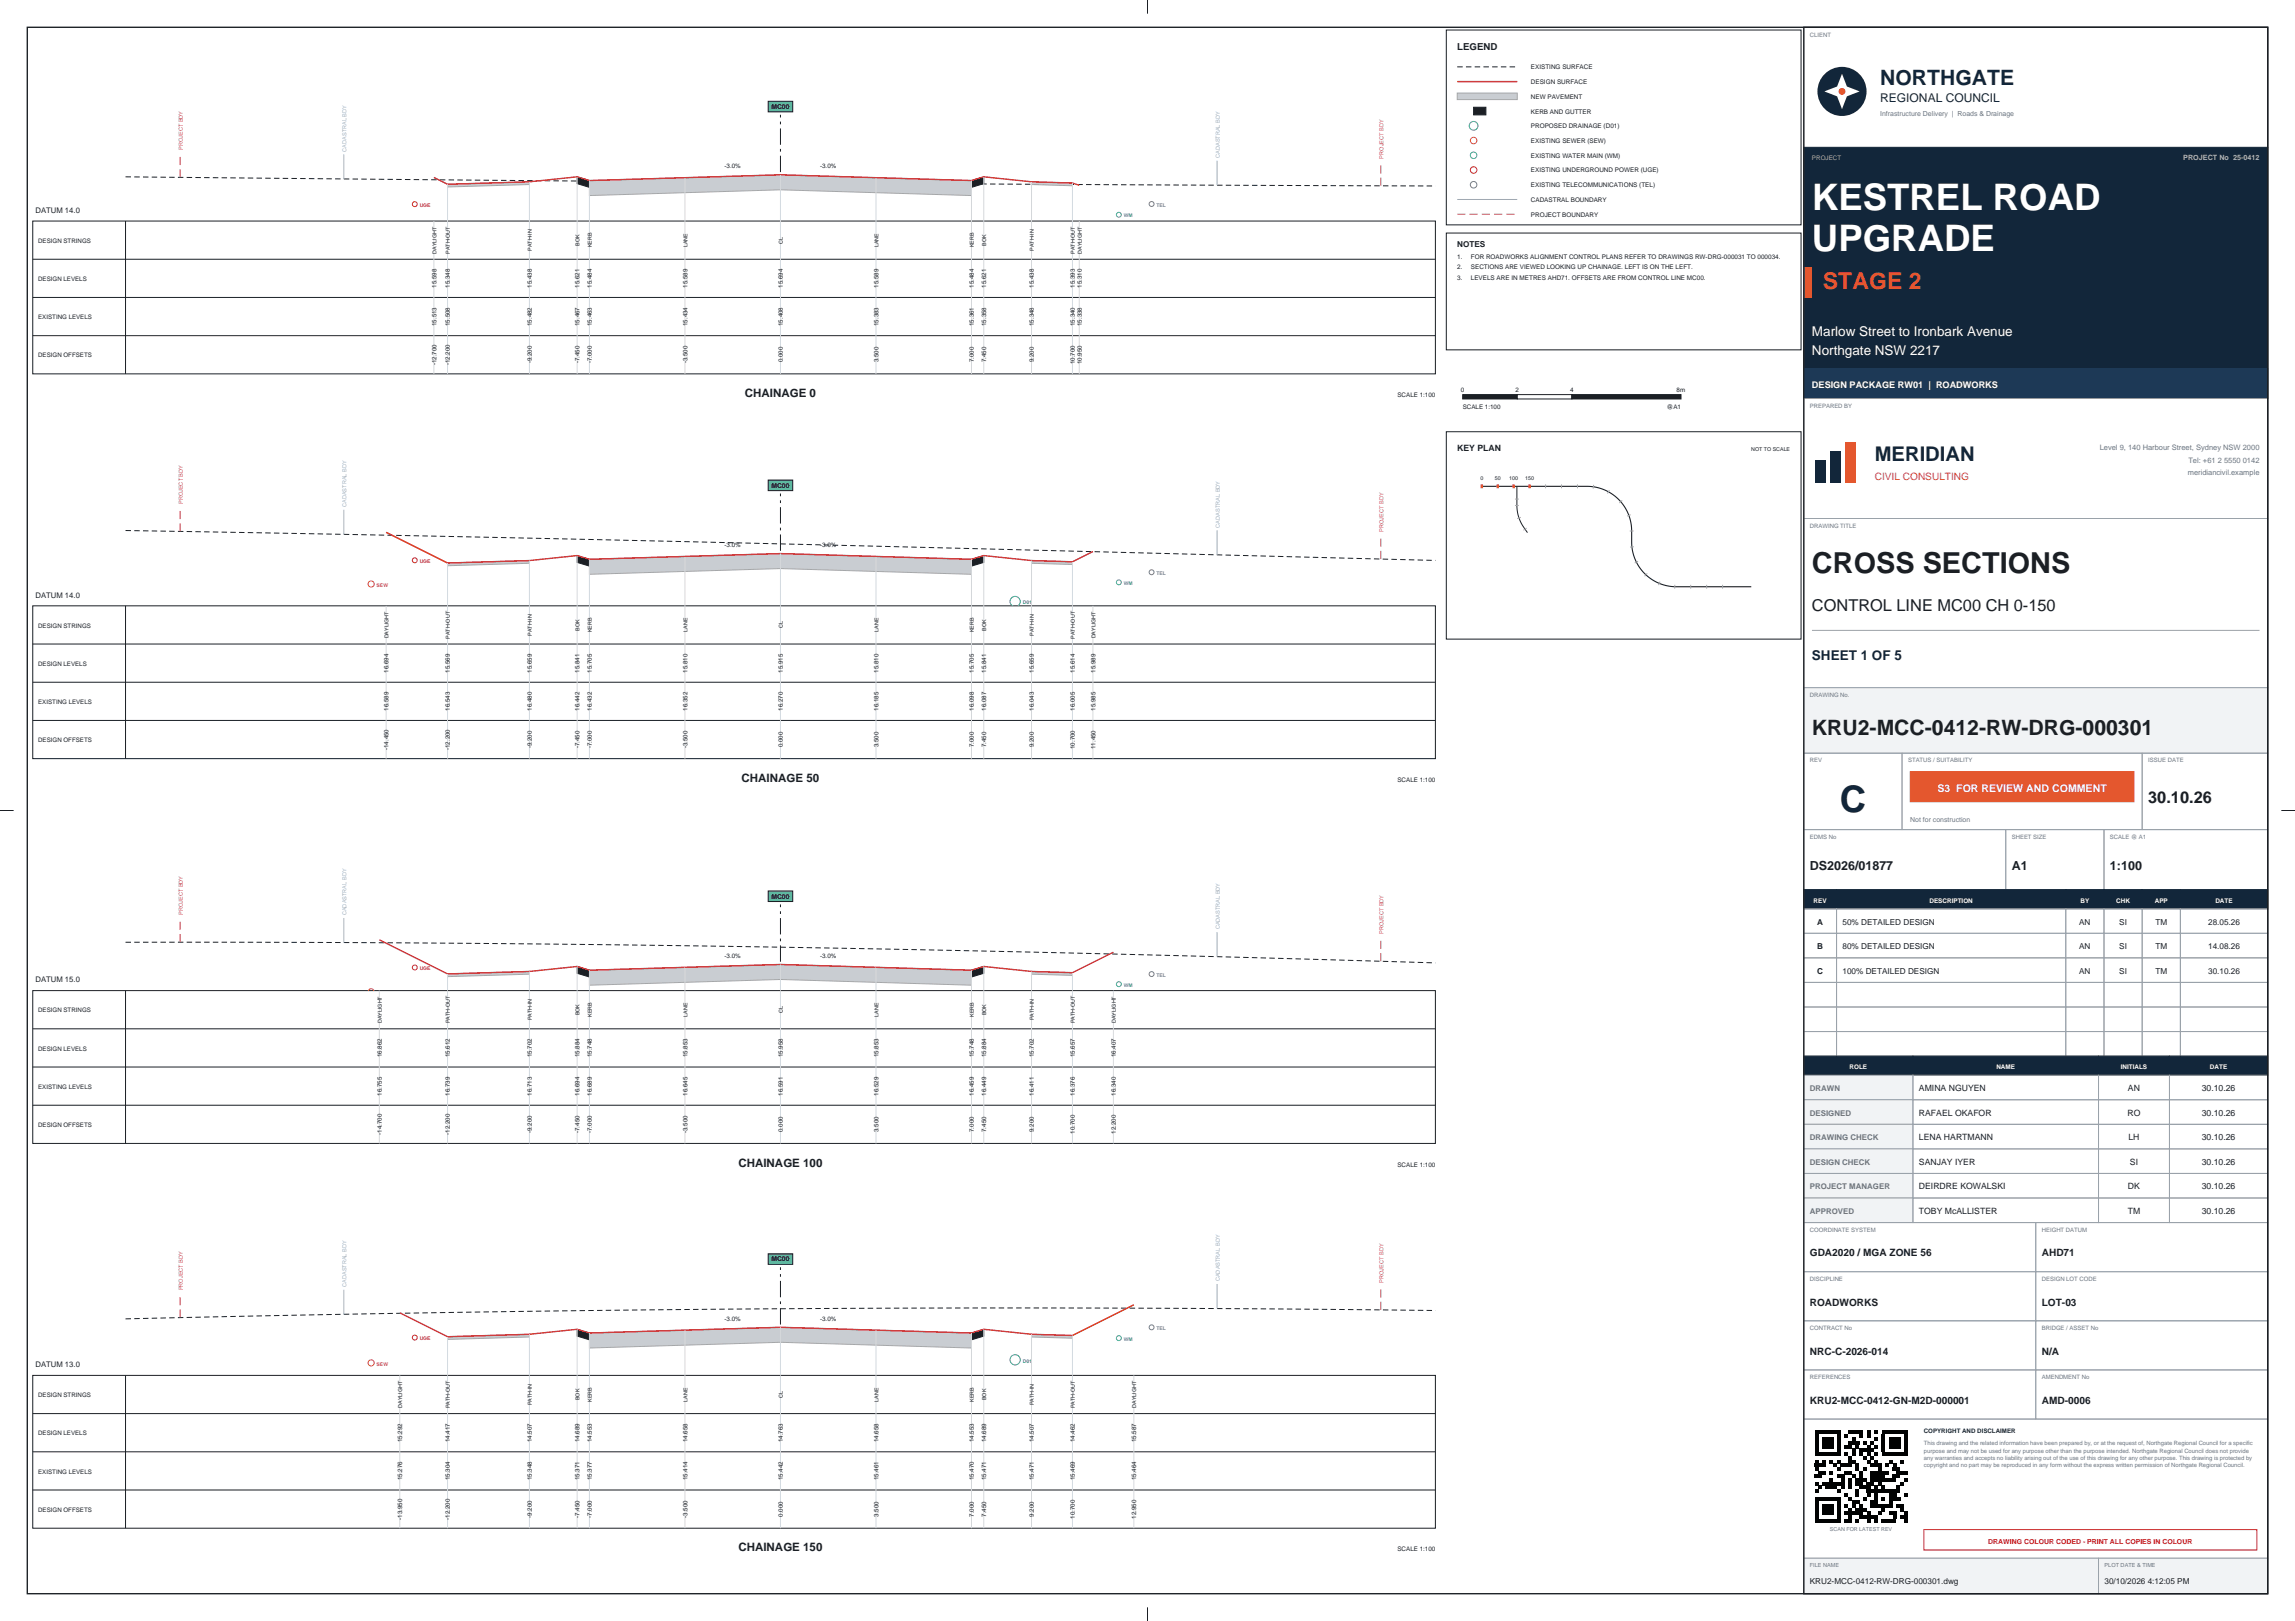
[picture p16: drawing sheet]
<svg xmlns="http://www.w3.org/2000/svg" width="841mm" height="594mm" viewBox="0 0 841 594" stroke-linecap="round" stroke-linejoin="round" font-family="sans-serif">
<defs><g id="words">
<g font-size="13.4" fill="#fff">
<text x="664" y="77">KESTREL ROAD</text>
<text x="664" y="92">UPGRADE</text>
</g>
<text font-size="13.4" fill="#12263a" x="674.2" y="297.5">C</text>
<text font-size="10.6" fill="#1b1f24" x="664" y="210">CROSS SECTIONS</text>
<text font-size="8.5" fill="#e4572e" x="668" y="106">STAGE 2</text>
<text font-size="7.8" fill="#12263a" x="689" y="31.3">NORTHGATE</text>
<text font-size="7.8" fill="#1b1f24" x="664" y="269.5">KRU2-MCC-0412-RW-DRG-000301</text>
<text font-size="7.4" fill="#12263a" x="687" y="169">MERIDIAN</text>
<g font-size="6" fill="#1b1f24">
<text x="664" y="224">CONTROL LINE MC00 CH 0-150</text>
<text x="787.2" y="294.2">30.10.26</text>
</g>
<g font-size="4.9" fill="#fff">
<text x="664" y="123">Marlow Street to Ironbark Avenue</text>
<text x="664" y="130">Northgate NSW 2217</text>
</g>
<text font-size="4.9" fill="#12263a" x="664" y="242">SHEET 1 OF 5</text>
<g font-size="4.6" fill="#1b1f24">
<text x="663.2" y="318.7">DS2026/01877</text>
<text x="737.2" y="318.7">A1</text>
<text x="773.2" y="318.7">1:100</text>
</g>
<text font-size="4.4" fill="#12263a" x="689" y="37.3">REGIONAL COUNCIL</text>
<g font-size="4.2" fill="#1b1f24">
<text x="272.9" y="145.5">CHAINAGE 0</text>
<text x="271.8" y="286.5">CHAINAGE 50</text>
<text x="270.6" y="427.5">CHAINAGE 100</text>
<text x="270.6" y="568.5">CHAINAGE 150</text>
</g>
<text font-size="3.9" fill="#fff" x="710" y="290.3">S3 FOR REVIEW AND COMMENT</text>
<text font-size="3.7" fill="#e4572e" x="687" y="176">CIVIL CONSULTING</text>
<g font-size="3.7" fill="#1b1f24">
<text x="663.2" y="460.4">GDA2020 / MGA ZONE 56</text>
<text x="748.2" y="460.4">AHD71</text>
<text x="663.2" y="478.4">ROADWORKS</text>
<text x="748.2" y="478.4">LOT-03</text>
<text x="663.2" y="496.4">NRC-C-2026-014</text>
<text x="748.2" y="496.4">N/A</text>
<text x="663.2" y="514.4">KRU2-MCC-0412-GN-M2D-000001</text>
<text x="748.2" y="514.4">AMD-0006</text>
</g>
<text font-size="3.5" fill="#1b1f24" x="534" y="18.5">LEGEND</text>
<text font-size="3.4" fill="#fff" x="664" y="142.1">DESIGN PACKAGE RW01 | ROADWORKS</text>
<g font-size="3.2" fill="#1b1f24">
<text x="534" y="165.2">KEY PLAN</text>
<text x="703.2" y="399.8">AMINA NGUYEN</text>
<text x="779.8" y="399.8">AN</text>
<text x="806.8" y="399.8">30.10.26</text>
<text x="703.2" y="408.8">RAFAEL OKAFOR</text>
<text x="779.6" y="408.8">RO</text>
<text x="806.8" y="408.8">30.10.26</text>
<text x="703.2" y="417.8">LENA HARTMANN</text>
<text x="780" y="417.8">LH</text>
<text x="806.8" y="417.8">30.10.26</text>
<text x="703.2" y="426.8">SANJAY IYER</text>
<text x="780.5" y="426.8">SI</text>
<text x="806.8" y="426.8">30.10.26</text>
<text x="703.2" y="435.8">DEIRDRE KOWALSKI</text>
<text x="779.8" y="435.8">DK</text>
<text x="806.8" y="435.8">30.10.26</text>
<text x="703.2" y="444.8">TOBY McALLISTER</text>
<text x="779.7" y="444.8">TM</text>
<text x="806.8" y="444.8">30.10.26</text>
</g>
<g font-size="3" fill="#1b1f24">
<text x="534" y="90.4">NOTES</text>
<text x="665.9" y="338.8">A</text>
<text x="675.2" y="338.8">50% DETAILED DESIGN</text>
<text x="761.9" y="338.8">AN</text>
<text x="776.6" y="338.8">SI</text>
<text x="789.8" y="338.8">TM</text>
<text x="809.2" y="338.8">28.05.26</text>
<text x="665.9" y="347.8">B</text>
<text x="675.2" y="347.8">80% DETAILED DESIGN</text>
<text x="761.9" y="347.8">AN</text>
<text x="776.6" y="347.8">SI</text>
<text x="789.8" y="347.8">TM</text>
<text x="809.2" y="347.8">14.08.26</text>
<text x="665.9" y="356.8">C</text>
<text x="675.2" y="356.8">100% DETAILED DESIGN</text>
<text x="761.9" y="356.8">AN</text>
<text x="776.6" y="356.8">SI</text>
<text x="789.8" y="356.8">TM</text>
<text x="809.2" y="356.8">30.10.26</text>
<text x="663.2" y="580.4">KRU2-MCC-0412-RW-DRG-000301.dwg</text>
<text x="771.2" y="580.4">30/10/2026 4:12:05 PM</text>
</g>
<g font-size="2.9" fill="#6b7480">
<text x="663.2" y="399.8">DRAWN</text>
<text x="663.2" y="408.8">DESIGNED</text>
<text x="663.2" y="417.8">DRAWING CHECK</text>
<text x="663.2" y="426.8">DESIGN CHECK</text>
<text x="663.2" y="435.8">PROJECT MANAGER</text>
<text x="663.2" y="444.8">APPROVED</text>
</g>
<g font-size="2.8" fill="#1b1f24">
<text x="13" y="78">DATUM 14.0</text>
<text x="13" y="219">DATUM 14.0</text>
<text x="13" y="360">DATUM 15.0</text>
<text x="13" y="501">DATUM 13.0</text>
</g>
<g font-size="2.8" fill="#6b7480">
<text x="769.4" y="165">Level 9, 140 Harbour Street, Sydney NSW 2000</text>
<text x="801.9" y="169.6">Tel: +61 2 5550 0142</text>
<text x="801.7" y="174.2">meridiancivil.example</text>
</g>
<text font-size="2.6" fill="#9fb3c8" x="800.1" y="58.5">PROJECT No 25-0412</text>
<g font-size="2.5" fill="#1b1f24">
<text x="282.7" y="39.9">MC00</text>
<text x="282.7" y="178.7">MC00</text>
<text x="282.7" y="329.3">MC00</text>
<text x="282.7" y="462.2">MC00</text>
</g>
<g font-size="2.5" fill="#6b7480">
<text x="689" y="42.5">Infrastructure Delivery | Roads &amp; Drainage</text>
<text x="700" y="301.2">Not for construction</text>
</g>
<text font-size="2.5" fill="#c8102e" x="728.6" y="565.7">DRAWING COLOUR CODED - PRINT ALL COPIES IN COLOUR</text>
<g font-size="2.3" fill="#1b1f24">
<text x="561" y="25.4">EXISTING SURFACE</text>
<text x="561" y="30.8">DESIGN SURFACE</text>
<text x="561" y="36.2">NEW PAVEMENT</text>
<text x="561" y="41.6">KERB AND GUTTER</text>
<text x="561" y="47">PROPOSED DRAINAGE (D01)</text>
<text x="561" y="52.4">EXISTING SEWER (SEW)</text>
<text x="561" y="57.8">EXISTING WATER MAIN (WM)</text>
<text x="265.5" y="61.6">-3.0%</text>
<text x="300.5" y="61.6">-3.0%</text>
<text x="561" y="63.2">EXISTING UNDERGROUND POWER (UGE)</text>
<text x="561" y="68.6">EXISTING TELECOMMUNICATIONS (TEL)</text>
<text x="561" y="74">CADASTRAL BOUNDARY</text>
<text x="561" y="79.4">PROJECT BOUNDARY</text>
<text x="14" y="89">DESIGN STRINGS</text>
<text x="534" y="94.9">1.</text>
<text x="539" y="94.9">FOR ROADWORKS ALIGNMENT CONTROL PLANS REFER TO DRAWINGS RW-DRG-000031 TO 000034.</text>
<text x="534" y="98.7">2.</text>
<text x="539" y="98.7">SECTIONS ARE VIEWED LOOKING UP CHAINAGE. LEFT IS ON THE LEFT.</text>
<text x="14" y="103">DESIGN LEVELS</text>
<text x="159.9" y="105.5" transform="rotate(-90 159.9 105.5)">15.598</text>
<text x="164.9" y="105.5" transform="rotate(-90 164.9 105.5)">15.348</text>
<text x="194.9" y="105.5" transform="rotate(-90 194.9 105.5)">15.438</text>
<text x="212.4" y="105.5" transform="rotate(-90 212.4 105.5)">15.621</text>
<text x="216.9" y="105.5" transform="rotate(-90 216.9 105.5)">15.484</text>
<text x="251.9" y="105.5" transform="rotate(-90 251.9 105.5)">15.589</text>
<text x="286.9" y="105.5" transform="rotate(-90 286.9 105.5)">15.694</text>
<text x="321.9" y="105.5" transform="rotate(-90 321.9 105.5)">15.589</text>
<text x="356.9" y="105.5" transform="rotate(-90 356.9 105.5)">15.484</text>
<text x="361.4" y="105.5" transform="rotate(-90 361.4 105.5)">15.621</text>
<text x="378.9" y="105.5" transform="rotate(-90 378.9 105.5)">15.438</text>
<text x="393.9" y="105.5" transform="rotate(-90 393.9 105.5)">15.393</text>
<text x="396.4" y="105.5" transform="rotate(-90 396.4 105.5)">15.310</text>
<text x="534" y="102.5">3.</text>
<text x="539" y="102.5">LEVELS ARE IN METRES AHD71. OFFSETS ARE FROM CONTROL LINE MC00.</text>
<text x="14" y="117">EXISTING LEVELS</text>
<text x="159.9" y="119.5" transform="rotate(-90 159.9 119.5)">15.513</text>
<text x="164.9" y="119.5" transform="rotate(-90 164.9 119.5)">15.508</text>
<text x="194.9" y="119.5" transform="rotate(-90 194.9 119.5)">15.482</text>
<text x="212.4" y="119.5" transform="rotate(-90 212.4 119.5)">15.467</text>
<text x="216.9" y="119.5" transform="rotate(-90 216.9 119.5)">15.463</text>
<text x="251.9" y="119.5" transform="rotate(-90 251.9 119.5)">15.434</text>
<text x="286.9" y="119.5" transform="rotate(-90 286.9 119.5)">15.408</text>
<text x="321.9" y="119.5" transform="rotate(-90 321.9 119.5)">15.383</text>
<text x="356.9" y="119.5" transform="rotate(-90 356.9 119.5)">15.361</text>
<text x="361.4" y="119.5" transform="rotate(-90 361.4 119.5)">15.358</text>
<text x="378.9" y="119.5" transform="rotate(-90 378.9 119.5)">15.348</text>
<text x="393.9" y="119.5" transform="rotate(-90 393.9 119.5)">15.340</text>
<text x="396.4" y="119.5" transform="rotate(-90 396.4 119.5)">15.338</text>
<text x="14" y="131">DESIGN OFFSETS</text>
<text x="159.9" y="133.8" transform="rotate(-90 159.9 133.8)">-12.700</text>
<text x="164.9" y="133.8" transform="rotate(-90 164.9 133.8)">-12.200</text>
<text x="194.9" y="133.2" transform="rotate(-90 194.9 133.2)">-9.200</text>
<text x="212.4" y="133.2" transform="rotate(-90 212.4 133.2)">-7.450</text>
<text x="216.9" y="133.2" transform="rotate(-90 216.9 133.2)">-7.000</text>
<text x="251.9" y="133.2" transform="rotate(-90 251.9 133.2)">-3.500</text>
<text x="286.9" y="132.8" transform="rotate(-90 286.9 132.8)">0.000</text>
<text x="321.9" y="132.8" transform="rotate(-90 321.9 132.8)">3.500</text>
<text x="356.9" y="132.8" transform="rotate(-90 356.9 132.8)">7.000</text>
<text x="361.4" y="132.8" transform="rotate(-90 361.4 132.8)">7.450</text>
<text x="378.9" y="132.8" transform="rotate(-90 378.9 132.8)">9.200</text>
<text x="393.9" y="133.5" transform="rotate(-90 393.9 133.5)">10.700</text>
<text x="396.4" y="133.5" transform="rotate(-90 396.4 133.5)">10.950</text>
<text x="535.4" y="143.6">0</text>
<text x="555.4" y="143.6">2</text>
<text x="575.4" y="143.6">4</text>
<text x="614.4" y="143.6">8m</text>
<text x="512.1" y="145.5">SCALE 1:100</text>
<text x="536" y="149.8">SCALE 1:100</text>
<text x="610.9" y="149.8">@A1</text>
<text x="265.5" y="200.4">-3.0%</text>
<text x="300.5" y="200.4">-3.0%</text>
<text x="14" y="230">DESIGN STRINGS</text>
<text x="14" y="244">DESIGN LEVELS</text>
<text x="142.4" y="246.5" transform="rotate(-90 142.4 246.5)">16.694</text>
<text x="164.9" y="246.5" transform="rotate(-90 164.9 246.5)">15.569</text>
<text x="194.9" y="246.5" transform="rotate(-90 194.9 246.5)">15.659</text>
<text x="212.4" y="246.5" transform="rotate(-90 212.4 246.5)">15.841</text>
<text x="216.9" y="246.5" transform="rotate(-90 216.9 246.5)">15.705</text>
<text x="251.9" y="246.5" transform="rotate(-90 251.9 246.5)">15.810</text>
<text x="286.9" y="246.5" transform="rotate(-90 286.9 246.5)">15.915</text>
<text x="321.9" y="246.5" transform="rotate(-90 321.9 246.5)">15.810</text>
<text x="356.9" y="246.5" transform="rotate(-90 356.9 246.5)">15.705</text>
<text x="361.4" y="246.5" transform="rotate(-90 361.4 246.5)">15.841</text>
<text x="378.9" y="246.5" transform="rotate(-90 378.9 246.5)">15.659</text>
<text x="393.9" y="246.5" transform="rotate(-90 393.9 246.5)">15.614</text>
<text x="401.4" y="246.5" transform="rotate(-90 401.4 246.5)">15.989</text>
<text x="14" y="258">EXISTING LEVELS</text>
<text x="142.4" y="260.5" transform="rotate(-90 142.4 260.5)">16.589</text>
<text x="164.9" y="260.5" transform="rotate(-90 164.9 260.5)">16.543</text>
<text x="194.9" y="260.5" transform="rotate(-90 194.9 260.5)">16.480</text>
<text x="212.4" y="260.5" transform="rotate(-90 212.4 260.5)">16.442</text>
<text x="216.9" y="260.5" transform="rotate(-90 216.9 260.5)">16.432</text>
<text x="251.9" y="260.5" transform="rotate(-90 251.9 260.5)">16.352</text>
<text x="286.9" y="260.5" transform="rotate(-90 286.9 260.5)">16.270</text>
<text x="321.9" y="260.5" transform="rotate(-90 321.9 260.5)">16.185</text>
<text x="356.9" y="260.5" transform="rotate(-90 356.9 260.5)">16.098</text>
<text x="361.4" y="260.5" transform="rotate(-90 361.4 260.5)">16.087</text>
<text x="378.9" y="260.5" transform="rotate(-90 378.9 260.5)">16.043</text>
<text x="393.9" y="260.5" transform="rotate(-90 393.9 260.5)">16.005</text>
<text x="401.4" y="260.5" transform="rotate(-90 401.4 260.5)">15.985</text>
<text x="14" y="272">DESIGN OFFSETS</text>
<text x="142.4" y="274.8" transform="rotate(-90 142.4 274.8)">-14.450</text>
<text x="164.9" y="274.8" transform="rotate(-90 164.9 274.8)">-12.200</text>
<text x="194.9" y="274.2" transform="rotate(-90 194.9 274.2)">-9.200</text>
<text x="212.4" y="274.2" transform="rotate(-90 212.4 274.2)">-7.450</text>
<text x="216.9" y="274.2" transform="rotate(-90 216.9 274.2)">-7.000</text>
<text x="251.9" y="274.2" transform="rotate(-90 251.9 274.2)">-3.500</text>
<text x="286.9" y="273.8" transform="rotate(-90 286.9 273.8)">0.000</text>
<text x="321.9" y="273.8" transform="rotate(-90 321.9 273.8)">3.500</text>
<text x="356.9" y="273.8" transform="rotate(-90 356.9 273.8)">7.000</text>
<text x="361.4" y="273.8" transform="rotate(-90 361.4 273.8)">7.450</text>
<text x="378.9" y="273.8" transform="rotate(-90 378.9 273.8)">9.200</text>
<text x="393.9" y="274.5" transform="rotate(-90 393.9 274.5)">10.700</text>
<text x="401.4" y="274.5" transform="rotate(-90 401.4 274.5)">11.450</text>
<text x="512.1" y="286.5">SCALE 1:100</text>
<text x="265.5" y="350.9">-3.0%</text>
<text x="300.5" y="350.9">-3.0%</text>
<text x="14" y="371">DESIGN STRINGS</text>
<text x="14" y="385">DESIGN LEVELS</text>
<text x="139.9" y="387.5" transform="rotate(-90 139.9 387.5)">16.862</text>
<text x="164.9" y="387.5" transform="rotate(-90 164.9 387.5)">15.612</text>
<text x="194.9" y="387.5" transform="rotate(-90 194.9 387.5)">15.702</text>
<text x="212.4" y="387.5" transform="rotate(-90 212.4 387.5)">15.884</text>
<text x="216.9" y="387.5" transform="rotate(-90 216.9 387.5)">15.748</text>
<text x="251.9" y="387.5" transform="rotate(-90 251.9 387.5)">15.853</text>
<text x="286.9" y="387.5" transform="rotate(-90 286.9 387.5)">15.958</text>
<text x="321.9" y="387.5" transform="rotate(-90 321.9 387.5)">15.853</text>
<text x="356.9" y="387.5" transform="rotate(-90 356.9 387.5)">15.748</text>
<text x="361.4" y="387.5" transform="rotate(-90 361.4 387.5)">15.884</text>
<text x="378.9" y="387.5" transform="rotate(-90 378.9 387.5)">15.702</text>
<text x="393.9" y="387.5" transform="rotate(-90 393.9 387.5)">15.657</text>
<text x="408.9" y="387.5" transform="rotate(-90 408.9 387.5)">16.407</text>
<text x="14" y="399">EXISTING LEVELS</text>
<text x="139.9" y="401.5" transform="rotate(-90 139.9 401.5)">16.755</text>
<text x="164.9" y="401.5" transform="rotate(-90 164.9 401.5)">16.739</text>
<text x="194.9" y="401.5" transform="rotate(-90 194.9 401.5)">16.713</text>
<text x="212.4" y="401.5" transform="rotate(-90 212.4 401.5)">16.694</text>
<text x="216.9" y="401.5" transform="rotate(-90 216.9 401.5)">16.689</text>
<text x="251.9" y="401.5" transform="rotate(-90 251.9 401.5)">16.645</text>
<text x="286.9" y="401.5" transform="rotate(-90 286.9 401.5)">16.591</text>
<text x="321.9" y="401.5" transform="rotate(-90 321.9 401.5)">16.529</text>
<text x="356.9" y="401.5" transform="rotate(-90 356.9 401.5)">16.459</text>
<text x="361.4" y="401.5" transform="rotate(-90 361.4 401.5)">16.449</text>
<text x="378.9" y="401.5" transform="rotate(-90 378.9 401.5)">16.411</text>
<text x="393.9" y="401.5" transform="rotate(-90 393.9 401.5)">16.376</text>
<text x="408.9" y="401.5" transform="rotate(-90 408.9 401.5)">16.340</text>
<text x="14" y="413">DESIGN OFFSETS</text>
<text x="139.9" y="415.8" transform="rotate(-90 139.9 415.8)">-14.700</text>
<text x="164.9" y="415.8" transform="rotate(-90 164.9 415.8)">-12.200</text>
<text x="194.9" y="415.2" transform="rotate(-90 194.9 415.2)">-9.200</text>
<text x="212.4" y="415.2" transform="rotate(-90 212.4 415.2)">-7.450</text>
<text x="216.9" y="415.2" transform="rotate(-90 216.9 415.2)">-7.000</text>
<text x="251.9" y="415.2" transform="rotate(-90 251.9 415.2)">-3.500</text>
<text x="286.9" y="414.8" transform="rotate(-90 286.9 414.8)">0.000</text>
<text x="321.9" y="414.8" transform="rotate(-90 321.9 414.8)">3.500</text>
<text x="356.9" y="414.8" transform="rotate(-90 356.9 414.8)">7.000</text>
<text x="361.4" y="414.8" transform="rotate(-90 361.4 414.8)">7.450</text>
<text x="378.9" y="414.8" transform="rotate(-90 378.9 414.8)">9.200</text>
<text x="393.9" y="415.5" transform="rotate(-90 393.9 415.5)">10.700</text>
<text x="408.9" y="415.5" transform="rotate(-90 408.9 415.5)">12.200</text>
<text x="512.1" y="427.5">SCALE 1:100</text>
<text x="265.5" y="483.9">-3.0%</text>
<text x="300.5" y="483.9">-3.0%</text>
<text x="14" y="512">DESIGN STRINGS</text>
<text x="14" y="526">DESIGN LEVELS</text>
<text x="147.4" y="528.5" transform="rotate(-90 147.4 528.5)">15.292</text>
<text x="164.9" y="528.5" transform="rotate(-90 164.9 528.5)">14.417</text>
<text x="194.9" y="528.5" transform="rotate(-90 194.9 528.5)">14.507</text>
<text x="212.4" y="528.5" transform="rotate(-90 212.4 528.5)">14.689</text>
<text x="216.9" y="528.5" transform="rotate(-90 216.9 528.5)">14.553</text>
<text x="251.9" y="528.5" transform="rotate(-90 251.9 528.5)">14.658</text>
<text x="286.9" y="528.5" transform="rotate(-90 286.9 528.5)">14.763</text>
<text x="321.9" y="528.5" transform="rotate(-90 321.9 528.5)">14.658</text>
<text x="356.9" y="528.5" transform="rotate(-90 356.9 528.5)">14.553</text>
<text x="361.4" y="528.5" transform="rotate(-90 361.4 528.5)">14.689</text>
<text x="378.9" y="528.5" transform="rotate(-90 378.9 528.5)">14.507</text>
<text x="393.9" y="528.5" transform="rotate(-90 393.9 528.5)">14.462</text>
<text x="416.4" y="528.5" transform="rotate(-90 416.4 528.5)">15.587</text>
<text x="14" y="540">EXISTING LEVELS</text>
<text x="147.4" y="542.5" transform="rotate(-90 147.4 542.5)">15.276</text>
<text x="164.9" y="542.5" transform="rotate(-90 164.9 542.5)">15.304</text>
<text x="194.9" y="542.5" transform="rotate(-90 194.9 542.5)">15.348</text>
<text x="212.4" y="542.5" transform="rotate(-90 212.4 542.5)">15.371</text>
<text x="216.9" y="542.5" transform="rotate(-90 216.9 542.5)">15.377</text>
<text x="251.9" y="542.5" transform="rotate(-90 251.9 542.5)">15.414</text>
<text x="286.9" y="542.5" transform="rotate(-90 286.9 542.5)">15.442</text>
<text x="321.9" y="542.5" transform="rotate(-90 321.9 542.5)">15.461</text>
<text x="356.9" y="542.5" transform="rotate(-90 356.9 542.5)">15.470</text>
<text x="361.4" y="542.5" transform="rotate(-90 361.4 542.5)">15.471</text>
<text x="378.9" y="542.5" transform="rotate(-90 378.9 542.5)">15.471</text>
<text x="393.9" y="542.5" transform="rotate(-90 393.9 542.5)">15.469</text>
<text x="416.4" y="542.5" transform="rotate(-90 416.4 542.5)">15.464</text>
<text x="14" y="554">DESIGN OFFSETS</text>
<text x="147.4" y="556.8" transform="rotate(-90 147.4 556.8)">-13.950</text>
<text x="164.9" y="556.8" transform="rotate(-90 164.9 556.8)">-12.200</text>
<text x="194.9" y="556.2" transform="rotate(-90 194.9 556.2)">-9.200</text>
<text x="212.4" y="556.2" transform="rotate(-90 212.4 556.2)">-7.450</text>
<text x="216.9" y="556.2" transform="rotate(-90 216.9 556.2)">-7.000</text>
<text x="251.9" y="556.2" transform="rotate(-90 251.9 556.2)">-3.500</text>
<text x="286.9" y="555.8" transform="rotate(-90 286.9 555.8)">0.000</text>
<text x="321.9" y="555.8" transform="rotate(-90 321.9 555.8)">3.500</text>
<text x="356.9" y="555.8" transform="rotate(-90 356.9 555.8)">7.000</text>
<text x="361.4" y="555.8" transform="rotate(-90 361.4 555.8)">7.450</text>
<text x="378.9" y="555.8" transform="rotate(-90 378.9 555.8)">9.200</text>
<text x="393.9" y="556.5" transform="rotate(-90 393.9 556.5)">10.700</text>
<text x="416.4" y="556.5" transform="rotate(-90 416.4 556.5)">12.950</text>
<text x="512.1" y="568.5">SCALE 1:100</text>
</g>
<text font-size="2.3" fill="#9fb3c8" x="664" y="58.5">PROJECT</text>
<g font-size="2.3" fill="#fff">
<text x="664.6" y="330.9">REV</text>
<text x="707" y="330.9">DESCRIPTION</text>
<text x="762.4" y="330.9">BY</text>
<text x="775.5" y="330.9">CHK</text>
<text x="789.6" y="330.9">APP</text>
<text x="811.8" y="330.9">DATE</text>
<text x="677.8" y="391.9">ROLE</text>
<text x="731.6" y="391.9">NAME</text>
<text x="777.1" y="391.9">INITIALS</text>
<text x="809.8" y="391.9">DATE</text>
</g>
<text font-size="2.3" fill="#12263a" x="705" y="525.2">COPYRIGHT AND DISCLAIMER</text>
<g font-size="2.2" fill="#6b7480">
<text x="663.2" y="13.4">CLIENT</text>
<text x="663.2" y="149.4">PREPARED BY</text>
<text x="663.2" y="193.4">DRAWING TITLE</text>
<text x="663.2" y="255.4">DRAWING No.</text>
<text x="663.2" y="279.4">REV</text>
<text x="699.2" y="279.4">STATUS / SUITABILITY</text>
<text x="787.2" y="279.4">ISSUE DATE</text>
<text x="663.2" y="307.4">EDMS No</text>
<text x="737.2" y="307.4">SHEET SIZE</text>
<text x="773.2" y="307.4">SCALE @ A1</text>
<text x="663.2" y="451.4">COORDINATE SYSTEM</text>
<text x="748.2" y="451.4">HEIGHT DATUM</text>
<text x="663.2" y="469.4">DISCIPLINE</text>
<text x="748.2" y="469.4">DESIGN LOT CODE</text>
<text x="663.2" y="487.4">CONTRACT No</text>
<text x="748.2" y="487.4">BRIDGE / ASSET No</text>
<text x="663.2" y="505.4">REFERENCES</text>
<text x="748.2" y="505.4">AMENDMENT No</text>
<text x="705" y="529.6">This drawing and the related information have been prepared by, or at the request of, Northgate Regional Council for a specific</text>
<text x="705" y="532.3">purpose and may not be used for any purpose other than the purpose intended. Northgate Regional Council does not provide</text>
<text x="705" y="535">any warranties and accepts no liability arising out of the use of this drawing for any other purpose. This drawing is protected by</text>
<text x="705" y="537.7">copyright and no part may be reproduced in any form without the express written permission of Northgate Regional Council.</text>
</g>
<g font-size="2" fill="#b5179e">
<text x="67" y="55" transform="rotate(-90 67 55)">PROJECT BDY</text>
<text x="507" y="58.1" transform="rotate(-90 507 58.1)">PROJECT BDY</text>
<text x="67" y="184.7" transform="rotate(-90 67 184.7)">PROJECT BDY</text>
<text x="507" y="194.9" transform="rotate(-90 507 194.9)">PROJECT BDY</text>
<text x="67" y="335.3" transform="rotate(-90 67 335.3)">PROJECT BDY</text>
<text x="507" y="342.2" transform="rotate(-90 507 342.2)">PROJECT BDY</text>
<text x="67" y="472.8" transform="rotate(-90 67 472.8)">PROJECT BDY</text>
<text x="507" y="470" transform="rotate(-90 507 470)">PROJECT BDY</text>
</g>
<g font-size="2" fill="#7fb6e0">
<text x="127" y="55.6" transform="rotate(-90 127 55.6)">CADASTRAL BDY</text>
<text x="447" y="57.9" transform="rotate(-90 447 57.9)">CADASTRAL BDY</text>
<text x="127" y="185.8" transform="rotate(-90 127 185.8)">CADASTRAL BDY</text>
<text x="447" y="193.3" transform="rotate(-90 447 193.3)">CADASTRAL BDY</text>
<text x="127" y="335.4" transform="rotate(-90 127 335.4)">CADASTRAL BDY</text>
<text x="447" y="340.6" transform="rotate(-90 447 340.6)">CADASTRAL BDY</text>
<text x="127" y="471.6" transform="rotate(-90 127 471.6)">CADASTRAL BDY</text>
<text x="447" y="469.5" transform="rotate(-90 447 469.5)">CADASTRAL BDY</text>
</g>
<g font-size="2" fill="#1b1f24">
<text x="286.9" y="89.3" transform="rotate(-90 286.9 89.3)">CL</text>
<text x="159.9" y="92.9" transform="rotate(-90 159.9 92.9)">DAYLIGHT</text>
<text x="164.9" y="93" transform="rotate(-90 164.9 93)">PATH-OUT</text>
<text x="194.9" y="92" transform="rotate(-90 194.9 92)">PATH-IN</text>
<text x="212.4" y="90.1" transform="rotate(-90 212.4 90.1)">BOK</text>
<text x="216.9" y="90.7" transform="rotate(-90 216.9 90.7)">KERB</text>
<text x="251.9" y="90.6" transform="rotate(-90 251.9 90.6)">LANE</text>
<text x="321.9" y="90.6" transform="rotate(-90 321.9 90.6)">LANE</text>
<text x="356.9" y="90.7" transform="rotate(-90 356.9 90.7)">KERB</text>
<text x="361.4" y="90.1" transform="rotate(-90 361.4 90.1)">BOK</text>
<text x="378.9" y="92" transform="rotate(-90 378.9 92)">PATH-IN</text>
<text x="393.9" y="93" transform="rotate(-90 393.9 93)">PATH-OUT</text>
<text x="396.4" y="92.9" transform="rotate(-90 396.4 92.9)">DAYLIGHT</text>
<text x="142.4" y="233.9" transform="rotate(-90 142.4 233.9)">DAYLIGHT</text>
<text x="194.9" y="233" transform="rotate(-90 194.9 233)">PATH-IN</text>
<text x="212.4" y="231.1" transform="rotate(-90 212.4 231.1)">BOK</text>
<text x="216.9" y="231.7" transform="rotate(-90 216.9 231.7)">KERB</text>
<text x="251.9" y="231.6" transform="rotate(-90 251.9 231.6)">LANE</text>
<text x="286.9" y="230.3" transform="rotate(-90 286.9 230.3)">CL</text>
<text x="321.9" y="231.6" transform="rotate(-90 321.9 231.6)">LANE</text>
<text x="356.9" y="231.7" transform="rotate(-90 356.9 231.7)">KERB</text>
<text x="361.4" y="231.1" transform="rotate(-90 361.4 231.1)">BOK</text>
<text x="378.9" y="233" transform="rotate(-90 378.9 233)">PATH-IN</text>
<text x="401.4" y="233.9" transform="rotate(-90 401.4 233.9)">DAYLIGHT</text>
<text x="164.9" y="234" transform="rotate(-90 164.9 234)">PATH-OUT</text>
<text x="393.9" y="234" transform="rotate(-90 393.9 234)">PATH-OUT</text>
<text x="286.9" y="371.3" transform="rotate(-90 286.9 371.3)">CL</text>
<text x="139.9" y="374.9" transform="rotate(-90 139.9 374.9)">DAYLIGHT</text>
<text x="164.9" y="375" transform="rotate(-90 164.9 375)">PATH-OUT</text>
<text x="194.9" y="374" transform="rotate(-90 194.9 374)">PATH-IN</text>
<text x="212.4" y="372.1" transform="rotate(-90 212.4 372.1)">BOK</text>
<text x="216.9" y="372.7" transform="rotate(-90 216.9 372.7)">KERB</text>
<text x="251.9" y="372.6" transform="rotate(-90 251.9 372.6)">LANE</text>
<text x="321.9" y="372.6" transform="rotate(-90 321.9 372.6)">LANE</text>
<text x="356.9" y="372.7" transform="rotate(-90 356.9 372.7)">KERB</text>
<text x="361.4" y="372.1" transform="rotate(-90 361.4 372.1)">BOK</text>
<text x="378.9" y="374" transform="rotate(-90 378.9 374)">PATH-IN</text>
<text x="393.9" y="375" transform="rotate(-90 393.9 375)">PATH-OUT</text>
<text x="408.9" y="374.9" transform="rotate(-90 408.9 374.9)">DAYLIGHT</text>
<text x="147.4" y="515.9" transform="rotate(-90 147.4 515.9)">DAYLIGHT</text>
<text x="194.9" y="515" transform="rotate(-90 194.9 515)">PATH-IN</text>
<text x="212.4" y="513.1" transform="rotate(-90 212.4 513.1)">BOK</text>
<text x="216.9" y="513.7" transform="rotate(-90 216.9 513.7)">KERB</text>
<text x="251.9" y="513.6" transform="rotate(-90 251.9 513.6)">LANE</text>
<text x="286.9" y="512.3" transform="rotate(-90 286.9 512.3)">CL</text>
<text x="321.9" y="513.6" transform="rotate(-90 321.9 513.6)">LANE</text>
<text x="356.9" y="513.7" transform="rotate(-90 356.9 513.7)">KERB</text>
<text x="361.4" y="513.1" transform="rotate(-90 361.4 513.1)">BOK</text>
<text x="378.9" y="515" transform="rotate(-90 378.9 515)">PATH-IN</text>
<text x="416.4" y="515.9" transform="rotate(-90 416.4 515.9)">DAYLIGHT</text>
<text x="164.9" y="516" transform="rotate(-90 164.9 516)">PATH-OUT</text>
<text x="393.9" y="516" transform="rotate(-90 393.9 516)">PATH-OUT</text>
</g>
<g font-size="2" fill="#6b7480">
<text x="670.6" y="561.2">SCAN FOR LATEST REV</text>
<text x="663.2" y="574.2">FILE NAME</text>
<text x="771.2" y="574.2">PLOT DATE &amp; TIME</text>
</g>
<g font-size="1.9" fill="#1b1f24">
<text x="641.8" y="165.2">NOT TO SCALE</text>
<text x="542.5" y="175.8">0</text>
<text x="547.8" y="175.8">50</text>
<text x="553.1" y="175.8">100</text>
<text x="558.9" y="175.8">150</text>
</g>
<g font-size="1.8" fill="#d62828">
<text x="153.8" y="75.8">UGE</text>
<text x="153.8" y="206.3">UGE</text>
<text x="153.8" y="355.5">UGE</text>
<text x="153.8" y="491.2">UGE</text>
</g>
<g font-size="1.8" fill="#8e44ad">
<text x="423.8" y="75.8">TEL</text>
<text x="423.8" y="210.7">TEL</text>
<text x="423.8" y="357.9">TEL</text>
<text x="423.8" y="487.4">TEL</text>
</g>
<g font-size="1.8" fill="#2b8ce0">
<text x="411.8" y="79.7">WM</text>
<text x="411.8" y="214.4">WM</text>
<text x="411.8" y="361.6">WM</text>
<text x="411.8" y="491.3">WM</text>
</g>
<g font-size="1.8" fill="#1d6fe0">
<text x="374.8" y="87.5">D01</text>
<text x="374.8" y="221.4">D01</text>
<text x="374.8" y="368.8">D01</text>
<text x="374.8" y="499.3">D01</text>
</g>
<g font-size="1.8" fill="#e08a1e">
<text x="138" y="215">SEW</text>
<text x="138" y="364.4">SEW</text>
<text x="138" y="500.4">SEW</text>
</g>
</g></defs>
<path d="M12 81h514v56h-514zM12 95h514M46 81v56M12 109h514M12 123h514" fill="none" stroke="#1b1f24" stroke-width=".37"/>
<path d="M46 64.8l260 2.3 220 1.1" fill="none" stroke="#1b1f24" stroke-width=".37" stroke-dasharray="2 1.2" stroke-linecap="butt"/>
<path d="M126 56.6v9M446 58.9v9" fill="none" stroke="#7fb6e0" stroke-width=".37"/>
<path d="M66 65v-9M506 68.1v-9" fill="none" stroke="#b5179e" stroke-width=".37" stroke-dasharray="3 1.5" stroke-linecap="butt"/>
<circle cx="152" cy="74.8" r=".9" fill="none" stroke="#d62828" stroke-width=".37"/>
<circle cx="410" cy="78.7" r=".9" fill="none" stroke="#2b8ce0" stroke-width=".37"/>
<circle cx="422" cy="74.8" r=".9" fill="none" stroke="#8e44ad" stroke-width=".37"/>
<path d="M216 66.2l70-2.1 70 2.1v5.5l-70-2.1-70 2.1z" fill-rule="evenodd" fill="#c9cdd2" stroke="#a8a8a8" stroke-width=".37"/>
<g fill="#1b1f24" stroke="#1b1f24" stroke-width=".37">
<path d="M211.5 64.8l4.5 1.4v2.5l-4.5-1.4z" fill-rule="evenodd"/>
<path d="M356 66.2l4.5-1.4v2.5l-4.5 1.4z" fill-rule="evenodd"/>
</g>
<g fill="#c9cdd2" stroke="#a8a8a8" stroke-width=".37">
<path d="M164 67.5l30-.9v1l-30 .9z" fill-rule="evenodd"/>
<path d="M378 66.6l15 .5v1l-15-.5z" fill-rule="evenodd"/>
</g>
<path d="M159 65l5 2.5 30-.9 17.5-1.8 4.5 1.4 70-2.1 70 2.1 4.5-1.4 17.5 1.8 15 .5 2.5 .8" fill="none" stroke="#d62828" stroke-width=".5"/>
<path d="M286 63.1v-21" fill="none" stroke="#1b1f24" stroke-width=".37" stroke-dasharray="6 1.5 1 1.5" stroke-linecap="butt"/>
<path d="M281.5 37.1h9v3.9h-9z" fill-rule="evenodd" fill="#2ed47a" stroke="#1b1f24" stroke-width=".37"/>
<g fill="none" stroke="#d5d9dd" stroke-width=".37">
<path d="M164 67.5v69.5M194 66.6v70.4M211.5 64.8v72.2M216 66.2v70.8M251 65.1v71.9M286 64.1v72.9M321 65.1v71.9M356 66.2v70.8M360.5 64.8v72.2M378 66.6v70.4M393 67.1v69.9M159 81v56"/>
<path d="M395.5 81v56"/>
</g>
<path d="M12 222h514v56h-514zM12 236h514M46 222v56M12 250h514M12 264h514" fill="none" stroke="#1b1f24" stroke-width=".37"/>
<path d="M46 194.4l190 3.7 290 7.3" fill="none" stroke="#1b1f24" stroke-width=".37" stroke-dasharray="2 1.2" stroke-linecap="butt"/>
<path d="M126 186.8v9M446 194.3v9" fill="none" stroke="#7fb6e0" stroke-width=".37"/>
<path d="M66 194.7v-9M506 204.9v-9" fill="none" stroke="#b5179e" stroke-width=".37" stroke-dasharray="3 1.5" stroke-linecap="butt"/>
<circle cx="136" cy="214" r="1.13" fill="none" stroke="#e08a1e" stroke-width=".37"/>
<circle cx="152" cy="205.3" r=".9" fill="none" stroke="#d62828" stroke-width=".37"/>
<circle cx="410" cy="213.4" r=".9" fill="none" stroke="#2b8ce0" stroke-width=".37"/>
<circle cx="422" cy="209.7" r=".9" fill="none" stroke="#8e44ad" stroke-width=".37"/>
<path d="M371.1 222.1a1.87 1.87 0 0 1-.5-2.9 1.87 1.87 0 0 1 2.8 0 1.87 1.87 0 0 1-.5 2.9" fill="none" stroke="#1d6fe0" stroke-width=".37"/>
<path d="M216 205l70-2.1 70 2.1v5.5l-70-2.1-70 2.1z" fill-rule="evenodd" fill="#c9cdd2" stroke="#a8a8a8" stroke-width=".37"/>
<g fill="#1b1f24" stroke="#1b1f24" stroke-width=".37">
<path d="M211.5 203.6l4.5 1.4v2.5l-4.5-1.4z" fill-rule="evenodd"/>
<path d="M356 205l4.5-1.4v2.5l-4.5 1.4z" fill-rule="evenodd"/>
</g>
<g fill="#c9cdd2" stroke="#a8a8a8" stroke-width=".37">
<path d="M164 206.3l30-.9v1l-30 .9z" fill-rule="evenodd"/>
<path d="M378 205.4l15 .5v1l-15-.5z" fill-rule="evenodd"/>
</g>
<path d="M141.5 195.1l22.5 11.2 30-.9 17.5-1.8 4.5 1.4 70-2.1 70 2.1 4.5-1.4 17.5 1.8 15 .5 7.5-3.8" fill="none" stroke="#d62828" stroke-width=".5"/>
<path d="M286 201.9v-21" fill="none" stroke="#1b1f24" stroke-width=".37" stroke-dasharray="6 1.5 1 1.5" stroke-linecap="butt"/>
<path d="M281.5 175.9h9v3.9h-9z" fill-rule="evenodd" fill="#2ed47a" stroke="#1b1f24" stroke-width=".37"/>
<g fill="none" stroke="#d5d9dd" stroke-width=".37">
<path d="M164 206.3v71.7M194 205.4v72.6M211.5 203.6v74.4M216 205v73M251 203.9v74.1M286 202.9v75.1M321 203.9v74.1M356 205v73M360.5 203.6v74.4M378 205.4v72.6M393 205.9v72.1M141.5 222v56"/>
<path d="M400.5 222v56"/>
</g>
<path d="M12 363h514v56h-514zM12 377h514M46 363v56M12 391h514M12 405h514" fill="none" stroke="#1b1f24" stroke-width=".37"/>
<path d="M46 345.3l110 .3 120 1.3 120 2.4 130 3.5" fill="none" stroke="#1b1f24" stroke-width=".37" stroke-dasharray="2 1.2" stroke-linecap="butt"/>
<path d="M126 336.4v9M446 341.6v9" fill="none" stroke="#7fb6e0" stroke-width=".37"/>
<path d="M66 345.3v-9M506 352.2v-9" fill="none" stroke="#b5179e" stroke-width=".37" stroke-dasharray="3 1.5" stroke-linecap="butt"/>
<path d="M134.9 363.1a1.12 1.12 0 0 1 1.1-.8 1.12 1.12 0 0 1 1.1 .8" fill="none" stroke="#e08a1e" stroke-width=".37"/>
<circle cx="152" cy="354.5" r=".9" fill="none" stroke="#d62828" stroke-width=".37"/>
<circle cx="410" cy="360.6" r=".9" fill="none" stroke="#2b8ce0" stroke-width=".37"/>
<circle cx="422" cy="356.9" r=".9" fill="none" stroke="#8e44ad" stroke-width=".37"/>
<path d="M216 355.5l70-2.1 70 2.1v5.5l-70-2.1-70 2.1z" fill-rule="evenodd" fill="#c9cdd2" stroke="#a8a8a8" stroke-width=".37"/>
<g fill="#1b1f24" stroke="#1b1f24" stroke-width=".37">
<path d="M211.5 354.2l4.5 1.3v2.5l-4.5-1.3z" fill-rule="evenodd"/>
<path d="M356 355.5l4.5-1.3v2.5l-4.5 1.3z" fill-rule="evenodd"/>
</g>
<g fill="#c9cdd2" stroke="#a8a8a8" stroke-width=".37">
<path d="M164 356.9l30-.9v1l-30 .9z" fill-rule="evenodd"/>
<path d="M378 356l15 .4v1l-15-.4z" fill-rule="evenodd"/>
</g>
<path d="M139 344.4l25 12.5 30-.9 17.5-1.8 4.5 1.3 70-2.1 70 2.1 4.5-1.3 17.5 1.8 15 .4 15-7.5" fill="none" stroke="#d62828" stroke-width=".5"/>
<path d="M286 352.4v-21" fill="none" stroke="#1b1f24" stroke-width=".37" stroke-dasharray="6 1.5 1 1.5" stroke-linecap="butt"/>
<path d="M281.5 326.5h9v3.9h-9z" fill-rule="evenodd" fill="#2ed47a" stroke="#1b1f24" stroke-width=".37"/>
<g fill="none" stroke="#d5d9dd" stroke-width=".37">
<path d="M164 356.9v62.1M194 356v63M211.5 354.2v64.8M216 355.5v63.5M251 354.5v64.5M286 353.4v65.6M321 354.5v64.5M356 355.5v63.5M360.5 354.2v64.8M378 356v63M393 356.4v62.6M139 363v56"/>
<path d="M408 363v56"/>
</g>
<path d="M12 504h514v56h-514zM12 518h514M46 504v56M12 532h514M12 546h514" fill="none" stroke="#1b1f24" stroke-width=".37"/>
<path d="M46 483.3l120-2.4 120-1.3 120-.3 120 .9" fill="none" stroke="#1b1f24" stroke-width=".37" stroke-dasharray="2 1.2" stroke-linecap="butt"/>
<path d="M126 472.6v9M446 470.5v9" fill="none" stroke="#7fb6e0" stroke-width=".37"/>
<path d="M506 480v-9M66 482.8v-9" fill="none" stroke="#b5179e" stroke-width=".37" stroke-dasharray="3 1.5" stroke-linecap="butt"/>
<circle cx="136" cy="499.4" r="1.13" fill="none" stroke="#e08a1e" stroke-width=".37"/>
<circle cx="152" cy="490.1" r=".9" fill="none" stroke="#d62828" stroke-width=".37"/>
<circle cx="410" cy="490.3" r=".9" fill="none" stroke="#2b8ce0" stroke-width=".37"/>
<circle cx="422" cy="486.4" r=".9" fill="none" stroke="#8e44ad" stroke-width=".37"/>
<circle cx="372" cy="498.3" r="1.88" fill="none" stroke="#1d6fe0" stroke-width=".37"/>
<path d="M216 488.5l70-2.1 70 2.1v5.5l-70-2.1-70 2.1z" fill-rule="evenodd" fill="#c9cdd2" stroke="#a8a8a8" stroke-width=".37"/>
<g fill="#1b1f24" stroke="#1b1f24" stroke-width=".37">
<path d="M211.5 487.1l4.5 1.4v2.5l-4.5-1.4z" fill-rule="evenodd"/>
<path d="M356 488.5l4.5-1.4v2.5l-4.5 1.4z" fill-rule="evenodd"/>
</g>
<g fill="#c9cdd2" stroke="#a8a8a8" stroke-width=".37">
<path d="M164 489.8l30-.9v1l-30 .9z" fill-rule="evenodd"/>
<path d="M378 488.9l15 .5v1l-15-.5z" fill-rule="evenodd"/>
</g>
<path d="M415.5 478.1l-22.5 11.3-15-.5-17.5-1.8-4.5 1.4-70-2.1-70 2.1-4.5-1.4-17.5 1.8-30 .9-17.5-8.7" fill="none" stroke="#d62828" stroke-width=".5"/>
<path d="M286 485.4v-21" fill="none" stroke="#1b1f24" stroke-width=".37" stroke-dasharray="6 1.5 1 1.5" stroke-linecap="butt"/>
<path d="M281.5 459.4h9v3.9h-9z" fill-rule="evenodd" fill="#2ed47a" stroke="#1b1f24" stroke-width=".37"/>
<g fill="none" stroke="#d5d9dd" stroke-width=".37">
<path d="M164 489.8v70.2M194 488.9v71.1M211.5 487.1v72.9M216 488.5v71.5M251 487.4v72.6M286 486.4v73.6M321 487.4v72.6M356 488.5v71.5M360.5 487.1v72.9M378 488.9v71.1M393 489.4v70.6M146.5 504v56"/>
<path d="M415.5 504v56"/>
</g>
<path d="M530 11h130v71.4h-130z" fill-rule="evenodd" fill="#fff" stroke="#1b1f24" stroke-width=".37"/>
<path d="M534 24.5h22" fill="none" stroke="#1b1f24" stroke-width=".37" stroke-dasharray="2 1.2" stroke-linecap="butt"/>
<path d="M534 29.9h22" fill="none" stroke="#d62828" stroke-width=".5"/>
<path d="M534 34.1h22v2.4h-22z" fill-rule="evenodd" fill="#c9cdd2" stroke="#a8a8a8" stroke-width=".37"/>
<path d="M540 39.3h4.5v2.8h-4.5z" fill-rule="evenodd" fill="#1b1f24" stroke="#1b1f24" stroke-width=".37"/>
<circle cx="540" cy="46.1" r="1.6" fill="none" stroke="#1d6fe0" stroke-width=".37"/>
<circle cx="540" cy="51.5" r="1.2" fill="none" stroke="#e08a1e" stroke-width=".37"/>
<circle cx="540" cy="56.9" r="1.2" fill="none" stroke="#2b8ce0" stroke-width=".37"/>
<circle cx="540" cy="62.3" r="1.2" fill="none" stroke="#d62828" stroke-width=".37"/>
<circle cx="540" cy="67.7" r="1.2" fill="none" stroke="#8e44ad" stroke-width=".37"/>
<path d="M534 73.1h22" fill="none" stroke="#7fb6e0" stroke-width=".37"/>
<path d="M534 78.5h22" fill="none" stroke="#b5179e" stroke-width=".37" stroke-dasharray="3 1.5" stroke-linecap="butt"/>
<path d="M530 85.4h130v42.8h-130z" fill-rule="evenodd" fill="#fff" stroke="#1b1f24" stroke-width=".37"/>
<path d="M536 144.6h20v1.6h-20z" fill-rule="evenodd" fill="#1b1f24" stroke="#1b1f24" stroke-width=".37"/>
<path d="M556 144.6h20v1.6h-20z" fill-rule="evenodd" fill="#fff" stroke="#1b1f24" stroke-width=".37"/>
<path d="M576 144.6h40v1.6h-40z" fill-rule="evenodd" fill="#1b1f24" stroke="#1b1f24" stroke-width=".37"/>
<path d="M530 158.2h130v76h-130z" fill-rule="evenodd" fill="#fff" stroke="#1b1f24" stroke-width=".37"/>
<path d="M543 178.2h32.1a34.2 34.2 0 0 1 12.5 1.1 16.9 16.9 0 0 1 10.3 18.1 16.7 16.7 0 0 0 18.7 17.6h25.2" fill="none" stroke="#1b1f24" stroke-width=".4"/>
<path d="M555.9 178.2a52.8 52.8 0 0 0 .5 11l1.1 2.5 2.2 3.5" fill="none" stroke="#1b1f24" stroke-width=".37"/>
<path d="M543 177.5v1.4M548.9 177.5v1.4M554.7 177.5v1.4M560.5 177.5v1.4" fill="none" stroke="#e4572e" stroke-width=".9" stroke-linecap="butt"/>
<g fill="none" stroke="#a8a8a8" stroke-width=".37">
<path d="M566.4 177.5v1.4M572.2 177.5v1.4M578.1 177.5v1.4M584 177.7l-.2 1.4M589.7 179.6l-.6 1.2M555.2 182.9h1.4M555.2 185.2h1.4M557.3 189.6l-1.3 .4M559.4 193.5l-1.1 .8M594.5 183.4l-1.1 .9M597.2 194.6h1.4M597.5 188.6l-1.3 .5"/>
<path d="M598.7 200.3l-1.4 .2M600.3 205.7l-1.3 .6M603.6 210.1l-.9 1.1M608.3 213.1l-.5 1.3M613.7 214.3v1.4M619.6 214.3v1.4M625.4 214.3v1.4M631.2 214.3v1.4"/>
</g>
<path d="M661 10h170v44h-170z" fill="none" stroke="#9aa3ad" stroke-width=".37"/>
<circle cx="675" cy="33.5" r="9" fill="#12263a"/>
<path d="M668.5 33.5l4.7-1.8 1.8-4.7 1.8 4.7 4.7 1.8-4.7 1.8-1.8 4.7-1.8-4.7z" fill-rule="evenodd" fill="#fff"/>
<circle cx="675" cy="33.5" r="1.26" fill="#e4572e"/>
<path d="M661 54h170v92h-170z" fill-rule="evenodd" fill="#12263a" stroke="#12263a" stroke-width=".37"/>
<path d="M661 98h3v11h-3z" fill-rule="evenodd" fill="#e4572e"/>
<path d="M661 135h170v11h-170z" fill-rule="evenodd" fill="#1d3956" stroke="#1d3956" stroke-width=".37"/>
<path d="M661 146h170v44h-170z" fill="none" stroke="#9aa3ad" stroke-width=".37"/>
<g fill="#12263a">
<path d="M665 168.8h3.9v8.2h-3.9z" fill-rule="evenodd"/>
<path d="M670.6 165.3h3.9v11.7h-3.9z" fill-rule="evenodd"/>
</g>
<path d="M676.1 162h3.9v15h-3.9z" fill-rule="evenodd" fill="#e4572e"/>
<path d="M661 190h170v62h-170zM664 231h164" fill="none" stroke="#9aa3ad" stroke-width=".37"/>
<path d="M661 252h170v24h-170z" fill-rule="evenodd" fill="#f1f3f5" stroke="#9aa3ad" stroke-width=".37"/>
<g fill="none" stroke="#9aa3ad" stroke-width=".37">
<path d="M661 276h36v28h-36zM697 276h88v28h-88zM785 276h46v28h-46zM661 304h74v22h-74zM735 304h36v22h-36zM771 304h60v22h-60zM661 333h12v9h-12zM673 333h84v9h-84zM757 333h14v9h-14zM771 333h14v9h-14zM785 333h14v9h-14zM799 333h32v9h-32z"/>
<path d="M661 342h12v9h-12zM661 351h12v9h-12zM673 342h84v9h-84zM673 351h84v9h-84zM757 342h14v9h-14zM757 351h14v9h-14zM771 342h14v9h-14zM771 351h14v9h-14zM785 342h14v9h-14zM785 351h14v9h-14zM799 342h32v9h-32zM799 351h32v9h-32z"/>
<path d="M661 360h12v9h-12zM661 369h12v9h-12zM661 378h12v9h-12zM673 360h84v9h-84zM673 369h84v9h-84zM673 378h84v9h-84zM757 360h14v9h-14zM757 369h14v9h-14zM757 378h14v9h-14zM771 360h14v9h-14zM771 369h14v9h-14zM771 378h14v9h-14z"/>
<path d="M785 360h14v9h-14zM785 369h14v9h-14zM785 378h14v9h-14zM799 360h32v9h-32zM799 369h32v9h-32zM799 378h32v9h-32z"/>
</g>
<path d="M700 282.8h82v11h-82z" fill-rule="evenodd" fill="#e4572e" stroke="#e4572e" stroke-width=".37"/>
<g fill="#12263a" stroke="#12263a" stroke-width=".37">
<path d="M661 326h12v7h-12z" fill-rule="evenodd"/>
<path d="M673 326h84v7h-84z" fill-rule="evenodd"/>
<path d="M757 326h14v7h-14z" fill-rule="evenodd"/>
<path d="M771 326h14v7h-14z" fill-rule="evenodd"/>
<path d="M785 326h14v7h-14z" fill-rule="evenodd"/>
<path d="M799 326h32v7h-32z" fill-rule="evenodd"/>
<path d="M661 387h40v7h-40z" fill-rule="evenodd"/>
<path d="M701 387h68v7h-68z" fill-rule="evenodd"/>
<path d="M769 387h26v7h-26z" fill-rule="evenodd"/>
<path d="M795 387h36v7h-36z" fill-rule="evenodd"/>
</g>
<path d="M661 394h40v9h-40z" fill-rule="evenodd" fill="#f1f3f5" stroke="#9aa3ad" stroke-width=".37"/>
<path d="M701 394h68v9h-68zM769 394h26v9h-26zM795 394h36v9h-36z" fill="none" stroke="#9aa3ad" stroke-width=".37"/>
<path d="M661 403h40v9h-40z" fill-rule="evenodd" fill="#f1f3f5" stroke="#9aa3ad" stroke-width=".37"/>
<path d="M701 403h68v9h-68zM769 403h26v9h-26zM795 403h36v9h-36z" fill="none" stroke="#9aa3ad" stroke-width=".37"/>
<path d="M661 412h40v9h-40z" fill-rule="evenodd" fill="#f1f3f5" stroke="#9aa3ad" stroke-width=".37"/>
<path d="M701 412h68v9h-68zM769 412h26v9h-26zM795 412h36v9h-36z" fill="none" stroke="#9aa3ad" stroke-width=".37"/>
<path d="M661 421h40v9h-40z" fill-rule="evenodd" fill="#f1f3f5" stroke="#9aa3ad" stroke-width=".37"/>
<path d="M701 421h68v9h-68zM769 421h26v9h-26zM795 421h36v9h-36z" fill="none" stroke="#9aa3ad" stroke-width=".37"/>
<path d="M661 430h40v9h-40z" fill-rule="evenodd" fill="#f1f3f5" stroke="#9aa3ad" stroke-width=".37"/>
<path d="M701 430h68v9h-68zM769 430h26v9h-26zM795 430h36v9h-36z" fill="none" stroke="#9aa3ad" stroke-width=".37"/>
<path d="M661 439h40v9h-40z" fill-rule="evenodd" fill="#f1f3f5" stroke="#9aa3ad" stroke-width=".37"/>
<path d="M701 439h68v9h-68zM769 439h26v9h-26zM795 439h36v9h-36zM661 448h85v18h-85zM746 448h85v18h-85zM661 466h85v18h-85zM746 466h85v18h-85zM661 484h85v18h-85zM746 484h85v18h-85zM661 502h85v18h-85zM746 502h85v18h-85zM661 520h170v51h-170z" fill="none" stroke="#9aa3ad" stroke-width=".37"/>
<g fill="#000">
<path d="M665 524h9.5v1.4h-9.5z" fill-rule="evenodd"/>
<path d="M665 525.4h1.4v1.3h-1.4z" fill-rule="evenodd"/>
<path d="M665 526.7h1.4v1.4h-1.4z" fill-rule="evenodd"/>
<path d="M665 528.1h1.4v1.3h-1.4z" fill-rule="evenodd"/>
<path d="M665 529.4h1.4v1.4h-1.4z" fill-rule="evenodd"/>
<path d="M665 530.8h1.4v1.4h-1.4z" fill-rule="evenodd"/>
<path d="M665 532.2h9.5v1.3h-9.5z" fill-rule="evenodd"/>
<path d="M665 534.9h1.4v1.3h-1.4z" fill-rule="evenodd"/>
<path d="M665 536.2h4.1v1.4h-4.1z" fill-rule="evenodd"/>
<path d="M665 537.6h1.4v1.4h-1.4z" fill-rule="evenodd"/>
<path d="M667.7 526.7h4.1v1.4h-4.1z" fill-rule="evenodd"/>
<path d="M667.7 528.1h4.1v1.3h-4.1z" fill-rule="evenodd"/>
<path d="M667.7 529.4h4.1v1.4h-4.1z" fill-rule="evenodd"/>
<path d="M667.7 534.9h1.4v1.3h-1.4z" fill-rule="evenodd"/>
<path d="M670.4 534.9h1.4v1.3h-1.4z" fill-rule="evenodd"/>
<path d="M671.8 536.2h1.4v1.4h-1.4z" fill-rule="evenodd"/>
<path d="M673.2 525.4h1.3v1.3h-1.3z" fill-rule="evenodd"/>
<path d="M673.2 526.7h1.3v1.4h-1.3z" fill-rule="evenodd"/>
<path d="M673.2 528.1h1.3v1.3h-1.3z" fill-rule="evenodd"/>
<path d="M673.2 529.4h1.3v1.4h-1.3z" fill-rule="evenodd"/>
<path d="M673.2 530.8h1.3v1.4h-1.3z" fill-rule="evenodd"/>
<path d="M673.2 534.9h1.3v1.3h-1.3z" fill-rule="evenodd"/>
<path d="M673.2 537.6h1.3v1.4h-1.3z" fill-rule="evenodd"/>
<path d="M674.5 536.2h4.1v1.4h-4.1z" fill-rule="evenodd"/>
<path d="M675.9 525.4h1.3v1.3h-1.3z" fill-rule="evenodd"/>
<path d="M675.9 529.4h2.7v1.4h-2.7z" fill-rule="evenodd"/>
<path d="M675.9 532.2h1.3v1.3h-1.3z" fill-rule="evenodd"/>
<path d="M677.2 524h5.5v1.4h-5.5z" fill-rule="evenodd"/>
<path d="M677.2 528.1h4.1v1.3h-4.1z" fill-rule="evenodd"/>
<path d="M677.2 533.5h1.4v1.4h-1.4z" fill-rule="evenodd"/>
<path d="M677.2 534.9h2.8v1.3h-2.8z" fill-rule="evenodd"/>
<path d="M678.6 526.7h1.4v1.4h-1.4z" fill-rule="evenodd"/>
<path d="M678.6 530.8h1.4v1.4h-1.4z" fill-rule="evenodd"/>
<path d="M678.6 532.2h1.4v1.3h-1.4z" fill-rule="evenodd"/>
<path d="M680 529.4h1.3v1.4h-1.3z" fill-rule="evenodd"/>
<path d="M680 536.2h1.3v1.4h-1.3z" fill-rule="evenodd"/>
<path d="M680 537.6h1.3v1.4h-1.3z" fill-rule="evenodd"/>
<path d="M681.3 525.4h1.4v1.3h-1.4z" fill-rule="evenodd"/>
<path d="M681.3 530.8h5.5v1.4h-5.5z" fill-rule="evenodd"/>
<path d="M681.3 532.2h1.4v1.3h-1.4z" fill-rule="evenodd"/>
<path d="M682.7 528.1h1.3v1.3h-1.3z" fill-rule="evenodd"/>
<path d="M682.7 533.5h1.3v1.4h-1.3z" fill-rule="evenodd"/>
<path d="M682.7 537.6h1.3v1.4h-1.3z" fill-rule="evenodd"/>
<path d="M684 524h1.4v1.4h-1.4z" fill-rule="evenodd"/>
<path d="M684 525.4h1.4v1.3h-1.4z" fill-rule="evenodd"/>
<path d="M684 529.4h1.4v1.4h-1.4z" fill-rule="evenodd"/>
<path d="M684 532.2h1.4v1.3h-1.4z" fill-rule="evenodd"/>
<path d="M684 534.9h1.4v1.3h-1.4z" fill-rule="evenodd"/>
<path d="M685.4 528.1h1.4v1.3h-1.4z" fill-rule="evenodd"/>
<path d="M685.4 533.5h1.4v1.4h-1.4z" fill-rule="evenodd"/>
<path d="M685.4 536.2h4.1v1.4h-4.1z" fill-rule="evenodd"/>
<path d="M686.8 524h1.3v1.4h-1.3z" fill-rule="evenodd"/>
<path d="M686.8 526.7h1.3v1.4h-1.3z" fill-rule="evenodd"/>
<path d="M686.8 529.4h1.3v1.4h-1.3z" fill-rule="evenodd"/>
<path d="M686.8 532.2h1.3v1.3h-1.3z" fill-rule="evenodd"/>
<path d="M686.8 534.9h1.3v1.3h-1.3z" fill-rule="evenodd"/>
<path d="M688.1 537.6h1.4v1.4h-1.4z" fill-rule="evenodd"/>
<path d="M689.5 524h9.5v1.4h-9.5z" fill-rule="evenodd"/>
<path d="M689.5 525.4h1.3v1.3h-1.3z" fill-rule="evenodd"/>
<path d="M689.5 526.7h1.3v1.4h-1.3z" fill-rule="evenodd"/>
<path d="M689.5 528.1h1.3v1.3h-1.3z" fill-rule="evenodd"/>
<path d="M689.5 529.4h1.3v1.4h-1.3z" fill-rule="evenodd"/>
<path d="M689.5 530.8h1.3v1.4h-1.3z" fill-rule="evenodd"/>
<path d="M689.5 532.2h9.5v1.3h-9.5z" fill-rule="evenodd"/>
<path d="M690.8 536.2h1.4v1.4h-1.4z" fill-rule="evenodd"/>
<path d="M692.2 526.7h4.1v1.4h-4.1z" fill-rule="evenodd"/>
<path d="M692.2 528.1h4.1v1.3h-4.1z" fill-rule="evenodd"/>
<path d="M692.2 529.4h4.1v1.4h-4.1z" fill-rule="evenodd"/>
<path d="M692.2 534.9h1.4v1.3h-1.4z" fill-rule="evenodd"/>
<path d="M693.6 536.2h1.3v1.4h-1.3z" fill-rule="evenodd"/>
<path d="M693.6 537.6h2.7v1.4h-2.7z" fill-rule="evenodd"/>
<path d="M696.3 534.9h1.3v1.3h-1.3z" fill-rule="evenodd"/>
<path d="M697.6 525.4h1.4v1.3h-1.4z" fill-rule="evenodd"/>
<path d="M697.6 526.7h1.4v1.4h-1.4z" fill-rule="evenodd"/>
<path d="M697.6 528.1h1.4v1.3h-1.4z" fill-rule="evenodd"/>
<path d="M697.6 529.4h1.4v1.4h-1.4z" fill-rule="evenodd"/>
<path d="M697.6 530.8h1.4v1.4h-1.4z" fill-rule="evenodd"/>
<path d="M665 540.3h2.7v1.4h-2.7z" fill-rule="evenodd"/>
<path d="M665 543h1.4v1.4h-1.4z" fill-rule="evenodd"/>
<path d="M665 545.8h1.4v1.3h-1.4z" fill-rule="evenodd"/>
<path d="M665 548.5h9.5v1.3h-9.5z" fill-rule="evenodd"/>
<path d="M665 549.8h1.4v1.4h-1.4z" fill-rule="evenodd"/>
<path d="M665 551.2h1.4v1.4h-1.4z" fill-rule="evenodd"/>
<path d="M665 552.6h1.4v1.3h-1.4z" fill-rule="evenodd"/>
<path d="M665 553.9h1.4v1.4h-1.4z" fill-rule="evenodd"/>
<path d="M665 555.3h1.4v1.3h-1.4z" fill-rule="evenodd"/>
<path d="M665 556.6h9.5v1.4h-9.5z" fill-rule="evenodd"/>
<path d="M666.4 539h2.7v1.3h-2.7z" fill-rule="evenodd"/>
<path d="M666.4 544.4h1.3v1.4h-1.3z" fill-rule="evenodd"/>
<path d="M667.7 543h8.2v1.4h-8.2z" fill-rule="evenodd"/>
<path d="M667.7 551.2h4.1v1.4h-4.1z" fill-rule="evenodd"/>
<path d="M667.7 552.6h4.1v1.3h-4.1z" fill-rule="evenodd"/>
<path d="M667.7 553.9h4.1v1.4h-4.1z" fill-rule="evenodd"/>
<path d="M669.1 544.4h4.1v1.4h-4.1z" fill-rule="evenodd"/>
<path d="M670.4 539h1.4v1.3h-1.4z" fill-rule="evenodd"/>
<path d="M670.4 541.7h1.4v1.3h-1.4z" fill-rule="evenodd"/>
<path d="M673.2 540.3h2.7v1.4h-2.7z" fill-rule="evenodd"/>
<path d="M673.2 545.8h1.3v1.3h-1.3z" fill-rule="evenodd"/>
<path d="M673.2 549.8h1.3v1.4h-1.3z" fill-rule="evenodd"/>
<path d="M673.2 551.2h1.3v1.4h-1.3z" fill-rule="evenodd"/>
<path d="M673.2 552.6h1.3v1.3h-1.3z" fill-rule="evenodd"/>
<path d="M673.2 553.9h1.3v1.4h-1.3z" fill-rule="evenodd"/>
<path d="M673.2 555.3h1.3v1.3h-1.3z" fill-rule="evenodd"/>
<path d="M674.5 541.7h1.4v1.3h-1.4z" fill-rule="evenodd"/>
<path d="M674.5 544.4h1.4v1.4h-1.4z" fill-rule="evenodd"/>
<path d="M675.9 539h2.7v1.3h-2.7z" fill-rule="evenodd"/>
<path d="M675.9 547.1h1.3v1.4h-1.3z" fill-rule="evenodd"/>
<path d="M675.9 551.2h1.3v1.4h-1.3z" fill-rule="evenodd"/>
<path d="M675.9 553.9h6.8v1.4h-6.8z" fill-rule="evenodd"/>
<path d="M675.9 556.6h2.7v1.4h-2.7z" fill-rule="evenodd"/>
<path d="M677.2 541.7h1.4v1.3h-1.4z" fill-rule="evenodd"/>
<path d="M677.2 543h1.4v1.4h-1.4z" fill-rule="evenodd"/>
<path d="M677.2 544.4h1.4v1.4h-1.4z" fill-rule="evenodd"/>
<path d="M677.2 548.5h1.4v1.3h-1.4z" fill-rule="evenodd"/>
<path d="M677.2 552.6h1.4v1.3h-1.4z" fill-rule="evenodd"/>
<path d="M677.2 555.3h1.4v1.3h-1.4z" fill-rule="evenodd"/>
<path d="M678.6 540.3h1.4v1.4h-1.4z" fill-rule="evenodd"/>
<path d="M678.6 549.8h2.7v1.4h-2.7z" fill-rule="evenodd"/>
<path d="M678.6 551.2h1.4v1.4h-1.4z" fill-rule="evenodd"/>
<path d="M680 541.7h4v1.3h-4z" fill-rule="evenodd"/>
<path d="M680 543h2.7v1.4h-2.7z" fill-rule="evenodd"/>
<path d="M680 545.8h1.3v1.3h-1.3z" fill-rule="evenodd"/>
<path d="M680 547.1h1.3v1.4h-1.3z" fill-rule="evenodd"/>
<path d="M680 552.6h4v1.3h-4z" fill-rule="evenodd"/>
<path d="M680 556.6h1.3v1.4h-1.3z" fill-rule="evenodd"/>
<path d="M681.3 539h1.4v1.3h-1.4z" fill-rule="evenodd"/>
<path d="M681.3 540.3h1.4v1.4h-1.4z" fill-rule="evenodd"/>
<path d="M681.3 544.4h4.1v1.4h-4.1z" fill-rule="evenodd"/>
<path d="M681.3 551.2h1.4v1.4h-1.4z" fill-rule="evenodd"/>
<path d="M681.3 555.3h6.8v1.3h-6.8z" fill-rule="evenodd"/>
<path d="M682.7 548.5h1.3v1.3h-1.3z" fill-rule="evenodd"/>
<path d="M684 543h2.8v1.4h-2.8z" fill-rule="evenodd"/>
<path d="M684 545.8h12.3v1.3h-12.3z" fill-rule="evenodd"/>
<path d="M684 547.1h1.4v1.4h-1.4z" fill-rule="evenodd"/>
<path d="M684 553.9h1.4v1.4h-1.4z" fill-rule="evenodd"/>
<path d="M684 556.6h1.4v1.4h-1.4z" fill-rule="evenodd"/>
<path d="M685.4 539h6.8v1.3h-6.8z" fill-rule="evenodd"/>
<path d="M685.4 540.3h5.4v1.4h-5.4z" fill-rule="evenodd"/>
<path d="M685.4 541.7h9.5v1.3h-9.5z" fill-rule="evenodd"/>
<path d="M685.4 549.8h2.7v1.4h-2.7z" fill-rule="evenodd"/>
<path d="M685.4 551.2h8.2v1.4h-8.2z" fill-rule="evenodd"/>
<path d="M686.8 544.4h1.3v1.4h-1.3z" fill-rule="evenodd"/>
<path d="M686.8 547.1h1.3v1.4h-1.3z" fill-rule="evenodd"/>
<path d="M686.8 548.5h1.3v1.3h-1.3z" fill-rule="evenodd"/>
<path d="M686.8 556.6h1.3v1.4h-1.3z" fill-rule="evenodd"/>
<path d="M688.1 543h1.4v1.4h-1.4z" fill-rule="evenodd"/>
<path d="M688.1 553.9h1.4v1.4h-1.4z" fill-rule="evenodd"/>
<path d="M689.5 544.4h1.3v1.4h-1.3z" fill-rule="evenodd"/>
<path d="M689.5 548.5h1.3v1.3h-1.3z" fill-rule="evenodd"/>
<path d="M689.5 552.6h1.3v1.3h-1.3z" fill-rule="evenodd"/>
<path d="M689.5 556.6h5.4v1.4h-5.4z" fill-rule="evenodd"/>
<path d="M692.2 547.1h2.7v1.4h-2.7z" fill-rule="evenodd"/>
<path d="M692.2 548.5h4.1v1.3h-4.1z" fill-rule="evenodd"/>
<path d="M692.2 549.8h1.4v1.4h-1.4z" fill-rule="evenodd"/>
<path d="M692.2 553.9h2.7v1.4h-2.7z" fill-rule="evenodd"/>
<path d="M693.6 540.3h2.7v1.4h-2.7z" fill-rule="evenodd"/>
<path d="M693.6 555.3h1.3v1.3h-1.3z" fill-rule="evenodd"/>
<path d="M694.9 539h4.1v1.3h-4.1z" fill-rule="evenodd"/>
<path d="M694.9 544.4h1.4v1.4h-1.4z" fill-rule="evenodd"/>
<path d="M694.9 551.2h2.7v1.4h-2.7z" fill-rule="evenodd"/>
<path d="M696.3 543h1.3v1.4h-1.3z" fill-rule="evenodd"/>
<path d="M696.3 552.6h1.3v1.3h-1.3z" fill-rule="evenodd"/>
<path d="M696.3 555.3h2.7v1.3h-2.7z" fill-rule="evenodd"/>
<path d="M697.6 541.7h1.4v1.3h-1.4z" fill-rule="evenodd"/>
<path d="M697.6 547.1h1.4v1.4h-1.4z" fill-rule="evenodd"/>
<path d="M697.6 553.9h1.4v1.4h-1.4z" fill-rule="evenodd"/>
<path d="M697.6 556.6h1.4v1.4h-1.4z" fill-rule="evenodd"/>
</g>
<path d="M705 560.5h122v7.5h-122z" fill="none" stroke="#c8102e" stroke-width=".37"/>
<g fill="#f1f3f5" stroke="#9aa3ad" stroke-width=".37">
<path d="M661 571h108v13h-108z" fill-rule="evenodd"/>
<path d="M769 571h62v13h-62z" fill-rule="evenodd"/>
</g>
<path d="M10 10h821v574h-821zM661 10h170v574h-170z" fill="none" stroke="#1b1f24" stroke-width=".5"/>
<path d="M420.5 0v5M0 297h5M836 297h5M420.5 589v5" fill="none" stroke="#1b1f24" stroke-width=".37"/>
<use href="#words"/>
</svg>
